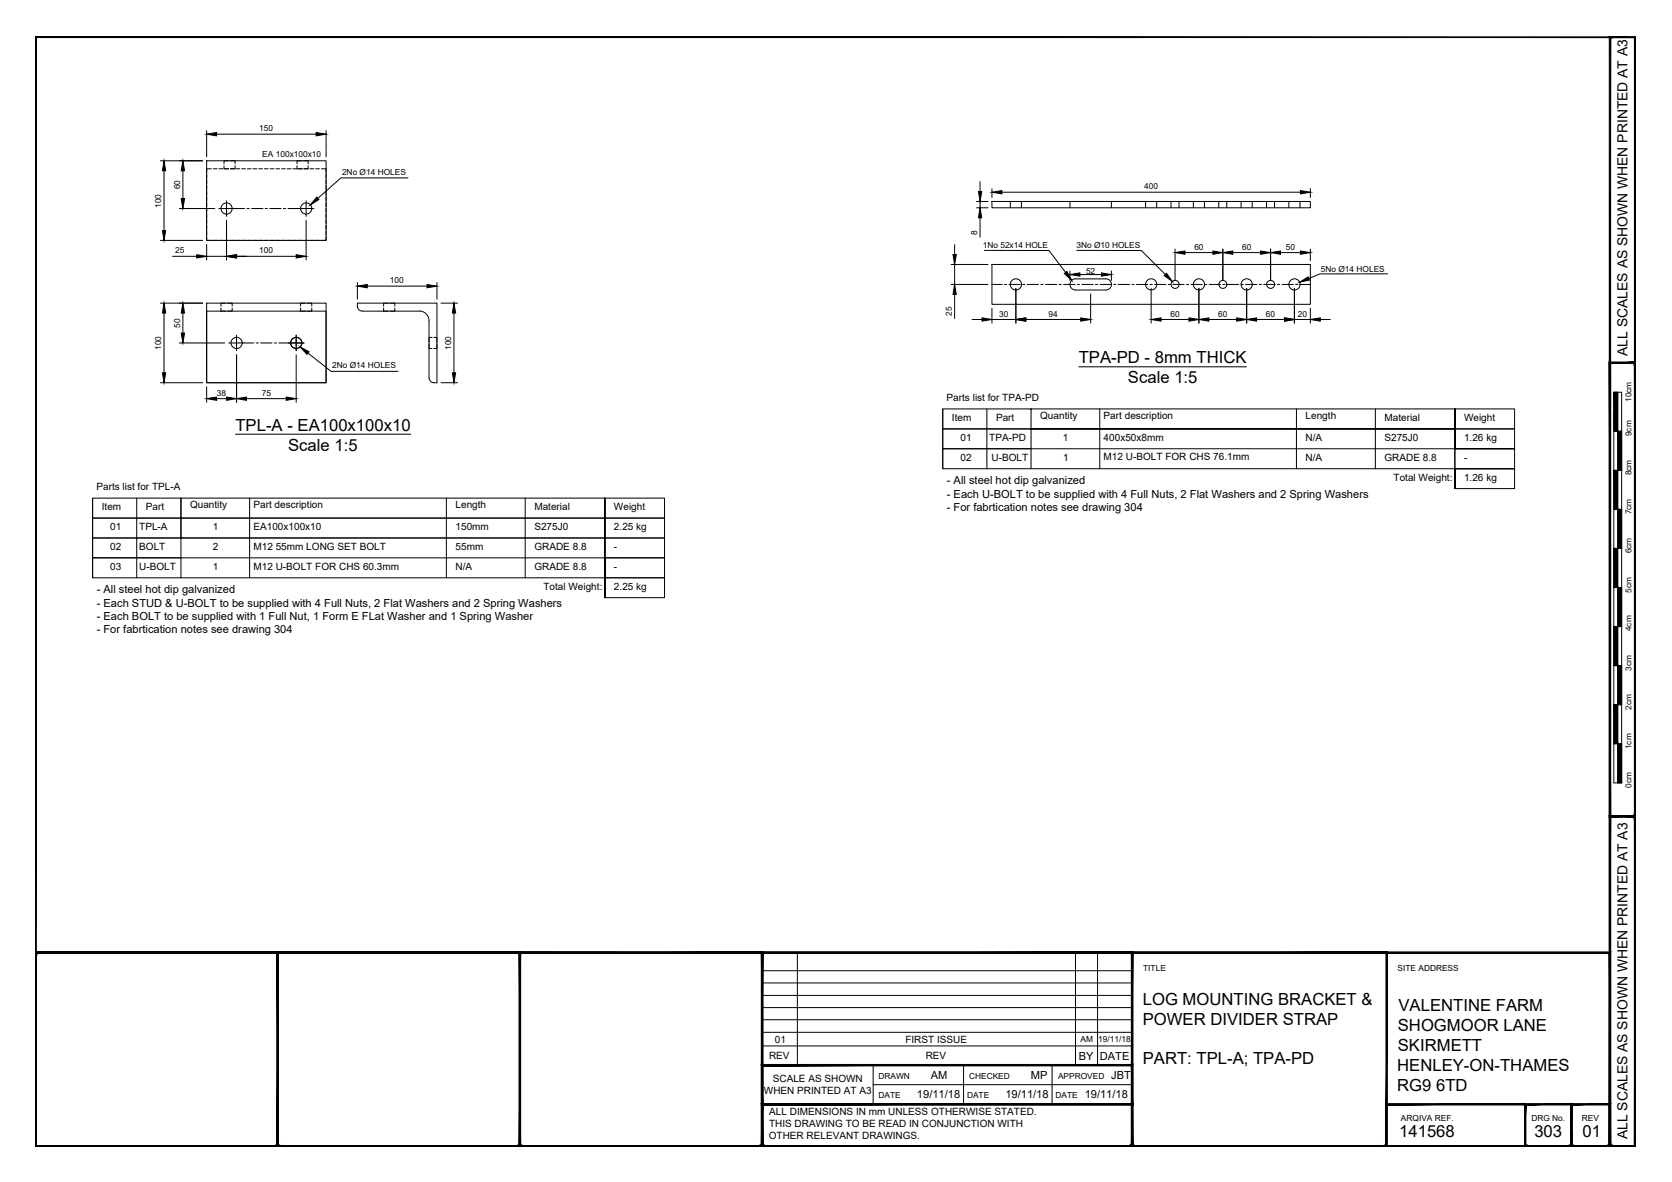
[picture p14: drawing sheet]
<svg xmlns="http://www.w3.org/2000/svg" width="420mm" height="297mm" viewBox="0 0 420 297" stroke-linecap="round" stroke-linejoin="round" font-family="sans-serif">
<defs><g id="words">
<g font-size="4.2">
<text x="271.1" y="91.3">TPA-PD - 8mm THICK</text>
<text x="283.4" y="96.4">Scale 1:5</text>
<text x="59.2" y="108.2">TPL-A - EA100x100x10</text>
<text x="72.4" y="113.3">Scale 1:5</text>
<text x="287.2" y="252.5">LOG MOUNTING BRACKET &amp;</text>
<text x="287.2" y="257.5">POWER DIVIDER STRAP</text>
<text x="351.4" y="254">VALENTINE FARM</text>
<text x="351.3" y="259">SHOGMOOR LANE</text>
<text x="287.2" y="267.5">PART: TPL-A; TPA-PD</text>
<text x="351.1" y="269.1">HENLEY-ON-THAMES</text>
<text x="351.3" y="264.1">SKIRMETT</text>
<text x="351.1" y="274.2">RG9 6TD</text>
<text x="351.6" y="285.7">141568</text>
<text x="385.6" y="285.7">303</text>
<text x="397.7" y="285.7">01</text>
</g>
<g font-size="3.5">
<text x="409" y="89.4" transform="rotate(-90 409 89.4)">ALL SCALES AS SHOWN WHEN PRINTED AT A3</text>
<text x="409" y="286.3" transform="rotate(-90 409 286.3)">ALL SCALES AS SHOWN WHEN PRINTED AT A3</text>
</g>
<g font-size="2.8">
<text x="237.9" y="121.7">- All steel hot dip galvanized</text>
<text x="237.9" y="125.1">- Each U-BOLT to be supplied with 4 Full Nuts, 2 Flat Washers and 2 Spring Washers</text>
<text x="237.9" y="128.4">- For fabrtication notes see drawing 304</text>
<text x="24.3" y="149.1">- All steel hot dip galvanized</text>
<text x="24.3" y="152.4">- Each STUD &amp; U-BOLT to be supplied with 4 Full Nuts, 2 Flat Washers and 2 Spring Washers</text>
<text x="24.3" y="155.8">- Each BOLT to be supplied with 1 Full Nut, 1 Form E FLat Washer and 1 Spring Washer</text>
<text x="24.3" y="159.2">- For fabrtication notes see drawing 304</text>
<text x="271.1" y="266.3">BY</text>
<text x="276.4" y="266.3">DATE</text>
<text x="233.9" y="271.1">AM</text>
<text x="259" y="271.1">MP</text>
<text x="279.3" y="271.1">JBT</text>
<text x="230.4" y="276">19/11/18</text>
<text x="252.7" y="276">19/11/18</text>
<text x="272.6" y="276">19/11/18</text>
</g>
<g font-size="2.5">
<text x="237.9" y="100.8">Parts list for TPA-PD</text>
<text x="239.2" y="105.8">Item</text>
<text x="250.3" y="105.8">Part</text>
<text x="261.4" y="105.3">Quantity</text>
<text x="277.3" y="105.3">Part description</text>
<text x="328.1" y="105.3">Length</text>
<text x="347.9" y="105.8">Material</text>
<text x="367.9" y="105.8">Weight</text>
<text x="241.3" y="110.8">01</text>
<text x="248.6" y="110.8">TPA-PD</text>
<text x="267.1" y="110.8">1</text>
<text x="277.3" y="110.8">400x50x8mm</text>
<text x="328.1" y="110.8">N/A</text>
<text x="347.9" y="110.8">S275J0</text>
<text x="367.9" y="110.8">1.26 kg</text>
<text x="241.3" y="115.9">02</text>
<text x="249.2" y="115.9">U-BOLT</text>
<text x="267.2" y="115.9">1</text>
<text x="277.3" y="115.7">M12 U-BOLT FOR CHS 76.1mm</text>
<text x="328.1" y="115.8">N/A</text>
<text x="347.9" y="115.8">GRADE 8.8</text>
<text x="367.9" y="115.8">-</text>
<text x="24.2" y="123.3">Parts list for TPL-A</text>
<text x="350.2" y="120.8">Total Weight:</text>
<text x="367.9" y="120.8">1.26 kg</text>
<text x="25.6" y="128.2">Item</text>
<text x="36.7" y="128.2">Part</text>
<text x="47.8" y="127.8">Quantity</text>
<text x="63.7" y="127.8">Part description</text>
<text x="114.5" y="127.7">Length</text>
<text x="134.3" y="128.2">Material</text>
<text x="154.3" y="128.2">Weight</text>
<text x="27.7" y="133.3">01</text>
<text x="35" y="133.3">TPL-A</text>
<text x="53.5" y="133.3">1</text>
<text x="63.7" y="133.3">EA100x100x10</text>
<text x="114.5" y="133.3">150mm</text>
<text x="134.3" y="133.3">S275J0</text>
<text x="154.3" y="133.2">2.25 kg</text>
<text x="27.7" y="138.3">02</text>
<text x="27.7" y="143.3">03</text>
<text x="35" y="138.3">BOLT</text>
<text x="35" y="143.3">U-BOLT</text>
<text x="53.5" y="138.3">2</text>
<text x="53.5" y="143.3">1</text>
<text x="63.7" y="138.3">M12 55mm LONG SET BOLT</text>
<text x="63.7" y="143.3">M12 U-BOLT FOR CHS 60.3mm</text>
<text x="114.5" y="138.3">55mm</text>
<text x="114.5" y="143.3">N/A</text>
<text x="134.3" y="138.3">GRADE 8.8</text>
<text x="134.3" y="143.3">GRADE 8.8</text>
<text x="154.3" y="138.2">-</text>
<text x="154.3" y="143.2">-</text>
<text x="136.6" y="148.2">Total Weight:</text>
<text x="154.3" y="148.2">2.25 kg</text>
<text x="194.7" y="262">01</text>
<text x="227.5" y="262">FIRST ISSUE</text>
<text x="193.3" y="266.2">REV</text>
<text x="232.6" y="266.2">REV</text>
<text x="192" y="275">WHEN PRINTED AT A3</text>
<text x="194.2" y="272">SCALE AS SHOWN</text>
<text x="193.3" y="280.3">ALL DIMENSIONS IN mm UNLESS OTHERWISE STATED.</text>
<text x="193.2" y="286.3">OTHER RELEVANT DRAWINGS.</text>
<text x="193.3" y="283.3">THIS DRAWING TO BE READ IN CONJUNCTION WITH</text>
</g>
<g font-size="2.1">
<text x="65.1" y="33">150</text>
<text x="65.9" y="39.5">EA 100x100x10</text>
<text x="45.2" y="47.6" transform="rotate(-90 45.2 47.6)">60</text>
<text x="85.9" y="44">2No Ø14 HOLES</text>
<text x="287.6" y="47.6">400</text>
<text x="40.5" y="52.2" transform="rotate(-90 40.5 52.2)">100</text>
<text x="245.6" y="59" transform="rotate(-90 245.6 59)">8</text>
<text x="44" y="63.7">25</text>
<text x="65.1" y="63.7">100</text>
<text x="247" y="62.4">1No 52x14 HOLE</text>
<text x="270.5" y="62.4">3No Ø10 HOLES</text>
<text x="300.1" y="62.8">60</text>
<text x="312.1" y="62.8">60</text>
<text x="323.1" y="62.8">50</text>
<text x="98" y="71.2">100</text>
<text x="272.9" y="68.8">52</text>
<text x="331.9" y="68.3">5No Ø14 HOLES</text>
<text x="45.2" y="82.3" transform="rotate(-90 45.2 82.3)">50</text>
<text x="239.2" y="79.4" transform="rotate(-90 239.2 79.4)">25</text>
<text x="251.1" y="79.6">30</text>
<text x="263.5" y="79.6">94</text>
<text x="294.1" y="79.6">60</text>
<text x="306.1" y="79.6">60</text>
<text x="318.1" y="79.6">60</text>
<text x="326.1" y="79.6">20</text>
<text x="40.5" y="88" transform="rotate(-90 40.5 88)">100</text>
<text x="113.4" y="88" transform="rotate(-90 113.4 88)">100</text>
<text x="83.5" y="92.6">2No Ø14 HOLES</text>
<text x="54.5" y="99.5">38</text>
<text x="65.8" y="99.5">75</text>
<text x="409.9" y="101" transform="rotate(-90 409.9 101)">10cm</text>
<text x="409.9" y="109.6" transform="rotate(-90 409.9 109.6)">9cm</text>
<text x="409.9" y="119.5" transform="rotate(-90 409.9 119.5)">8cm</text>
<text x="409.9" y="129.3" transform="rotate(-90 409.9 129.3)">7cm</text>
<text x="409.9" y="139.1" transform="rotate(-90 409.9 139.1)">6cm</text>
<text x="409.9" y="148.9" transform="rotate(-90 409.9 148.9)">5cm</text>
<text x="409.9" y="158.6" transform="rotate(-90 409.9 158.6)">4cm</text>
<text x="409.9" y="168.6" transform="rotate(-90 409.9 168.6)">3cm</text>
<text x="409.9" y="178.3" transform="rotate(-90 409.9 178.3)">2cm</text>
<text x="409.9" y="188.3" transform="rotate(-90 409.9 188.3)">1cm</text>
<text x="409.9" y="198" transform="rotate(-90 409.9 198)">0cm</text>
<text x="287.3" y="243.9">TITLE</text>
<text x="351.2" y="243.9">SITE ADDRESS</text>
<text x="271.5" y="261.9">AM</text>
<text x="276" y="261.9">19/11/18</text>
<text x="220.8" y="271.1">DRAWN</text>
<text x="243.5" y="271.1">CHECKED</text>
<text x="265.9" y="271.1">APPROVED</text>
<text x="220.8" y="276">DATE</text>
<text x="243" y="276">DATE</text>
<text x="265.2" y="276">DATE</text>
<text x="352.1" y="281.6">ARQIVA REF.</text>
<text x="384.8" y="281.6">DRG No.</text>
<text x="397.5" y="281.6">REV</text>
</g>
</g></defs>
<g fill="none" stroke="#000" stroke-width=".25">
<path d="M51.9 32.8v6.6M54.4 33.7h25M81.9 32.8v6.6M40.3 40.4h10.6M41.2 42.9v15M45.1 52.4h8.9M46 42.9v7M51.9 59.5v.9h1.2M51.9 40.4h30v20h-30zM51.9 43.8v.9M51.9 45.2v1M51.9 46.7v.9"/>
<path d="M51.9 48.1v.9M51.9 49.5v1M51.9 50.9v1M51.9 52.4v.9M51.9 53.8v1M51.9 55.2v1M51.9 56.7v.9M51.9 58.1v.9M53.1 42.4h-1.2v.9M53.6 42.4h1M55 52.4h6.5M55 42.4h1"/>
<path d="M56.3 41.7v.7h1.2M56.9 50.5v3.9M56.9 55.4v9.9M57.5 40.4h-1.2v.8M57.9 42.4h.9M57.9 40.4h1.2v.8M59.1 41.7v.7h-1.2M59.3 42.4h1M60.7 42.4h1M62.1 52.4h.5M62.2 42.4h.9M63.2 52.4h2.9"/>
<path d="M63.6 42.4h.9M65 42.4h1M66.4 42.4h1M66.6 52.4h.6M67.8 52.4h2.8M67.9 42.4h.9M69.3 42.4h1M70.7 42.4h1M71.2 52.4h.6M72.2 42.4h.9M72.4 52.4h6.5M73.6 42.4h1"/>
<path d="M74.6 41.7v.7h1.4M75.8 40.4h-1.2v.8M76.3 40.4h1.1v.8M76.5 42.4h.9M76.9 50.5v3.9M76.9 55.4v9.9M77.4 41.7v.7h-1.1M77.9 42.4h1M79.3 42.4h1M80.8 42.4h1.1v.9M81.9 59.5v.9h-1.1M81.9 43.8v.9"/>
<path d="M81.9 45.2v1M81.9 46.7v.9M81.9 48.1v.9M81.9 49.5v1M81.9 50.9v1M81.9 52.4v.9M81.9 53.8v1M81.9 55.2v1M81.9 56.7v.9M81.9 58.1v.9M102.5 44.7h-16.8l-5.8 5.1M245.4 50.6h2.9"/>
<path d="M245.4 52.2h2.9M246.3 45.6v2.5M246.3 50.6v1.6M246.3 54.7v4.9M249.3 50.6h80v1.6h-80zM249.3 47.4v2.2M251.8 48.3h75M253.9 50.6v1.6M256.7 50.6v1.6M268.9 50.6v1.6M279.3 50.6v1.6M287.9 50.6v1.6"/>
<path d="M290.7 50.6v1.6M294.3 50.6v1.6M296.3 50.6v1.6M299.9 50.6v1.6M302.7 50.6v1.6M306.3 50.6v1.6M308.3 50.6v1.6M311.9 50.6v1.6M314.7 50.6v1.6M318.3 50.6v1.6M320.3 50.6v1.6M323.9 50.6v1.6"/>
<path d="M326.7 50.6v1.6M329.3 47.4v2.2M40.3 76.2h10.6M40.3 60.4h10.6M41.2 78.7v15M43.4 64.4h6M46 78.7v5M51.9 76.2h30v20h-30zM51.9 78.2h30v18h-30zM51.9 61.4v3.9M51.9 64.4h5M53.6 60.4h1"/>
<path d="M55 60.4h1M55.5 77.4v.8h1.2M56.5 60.4h.9M56.7 76.2h-1.2v.7M57.2 76.2h1.1v.7M57.9 60.4h.9M58.3 77.4v.8h-1.1M59.3 60.4h1M59.4 64.4h15M60.7 60.4h1M62.2 60.4h.9M63.6 60.4h.9"/>
<path d="M65 60.4h1M66.4 60.4h1M67.9 60.4h.9M69.3 60.4h1M70.7 60.4h1M72.2 60.4h.9M73.6 60.4h1M75 60.4h1M75.5 77.4v.8h1.2M76.5 60.4h.9M76.7 76.2h-1.2v.7M77.2 76.2h1.1v.7"/>
<path d="M77.9 60.4h1M78.3 77.4v.8h-1.1M79.3 60.4h1M89.8 77v-.8h20v20a1.42 1.42 0 0 1-2-1.2v-14.4a2.4 2.4 0 0 0-2.4-2.4M89.8 71v4.2M89.8 77a1.2 1.2 0 0 0 1.2 1.2M91 78.2h14.4M92.3 71.9h15M96.4 77.4v.8M97.6 76.2h-1.2v.7M98.1 76.2h1.1v.7M99.2 77.4v.8h-1.1"/>
<path d="M109.8 71v4.2M110.8 76.2h4.2M114.1 78.7v15M239 71.5h9.3M239 66.5h9.3M239.9 61.5v2.5M239.9 66.5v5M239.9 74v6.1M247.4 62.9h16.2l4.2 5.6M249.3 66.5h80v10h-80zM249.3 71.5h2.5M249.3 77.5v3.7"/>
<path d="M252.4 71.5h.6M253.5 71.5h2.9M255.3 72.5v8.7M257 71.5h.5M258.1 71.5h2.9M261.5 71.5h.6M262.7 71.5h2.9M266.1 71.5h.6M267.3 71.5h2.8M268.9 68.1v2.4M270.3 70.1h7.6M270.3 70.1a1.41 1.41 0 0 0-1.4 1.4 1.41 1.41 0 0 0 1.4 1.4h7.6a1.41 1.41 0 0 0 1.4-1.4 1.41 1.41 0 0 0-1.4-1.4"/>
<path d="M270.6 62.9h16.2l6 6.1M270.7 71.5h.6M271.4 69h5.4M271.9 71.5h2.8M274.1 73.9v7.3M275.3 71.5h.6M276.4 71.5h2.9M279.3 68.1v2.4M279.9 71.5h.5M281 71.5h2.9M284.4 71.5h.6M285.6 71.5h2.8"/>
<path d="M289 71.5h.6M289.3 72.5v8.7M290.1 71.5h2.9M293.6 71.5h.5M294.7 71.5h2.9M295.3 62.6v7.9M297.8 63.5h7M298.1 71.5h.6M299.3 71.5h2.8M301.3 72.5v8.7M302.7 71.5h.6M303.9 71.5h2.8"/>
<path d="M307.3 71.5h.6M307.3 62.6v7.9M308.4 71.5h2.9M309.8 63.5h7M311.9 71.5h.5M313 71.5h2.9M313.3 72.5v8.7M316.4 71.5h.6M317.6 71.5h2.8M319.3 62.6v7.9M321 71.5h.6M321.8 63.5h5"/>
<path d="M322.1 71.5h2.9M325.3 72.5v8.7M325.6 71.5h.5M326.7 71.5h2.6M329.3 62.6v2.9M329.3 77.5v3.7M348.7 68.8h-17l-2.8 1.2M40.3 96.2h10.6M45.1 86.2h11.4M51.9 97.2v3.9M57.5 86.2h6.3M59.4 84.2v3.9"/>
<path d="M59.4 89.2v11.9M64.4 86.2h.5M65.5 86.2h2.9M68.9 86.2h.6M70.1 86.2h6.3M74.4 84.2v3.9M74.4 89.2v11.9M77.4 88.7l5.8 4.6h16.8M107.8 86.4v1.2h.8M108.6 84.8h-.8v1.2M109 84.8h.8v1.2M109.8 86.4v1.2h-.8"/>
<path d="M110.8 96.2h4.2M244.3 80.3h2.5M249.3 80.3h6M257.8 80.3h13.8M271.1 92.2h42.1M291.8 80.3h7M303.8 80.3h7M315.8 80.3h7M325.3 80.3h4M331.8 80.3h2.5M405.5 98.6h2v98.1h-2zM406.5 98.6v98.1"/>
<path d="M54.4 100.2h2.5M59.2 109.1h44M61.9 100.2h10M236.9 107.8h128.7h-106.5v5h-22.2zM236.9 102.8v15M248 102.8v15M259.1 102.8h-22.2v5h22.2v-5h106.5M259.1 112.8v5M276.4 102.8v15M325.8 102.8v15M345.6 102.8v15M365.6 117.8h15v5h-15z"/>
<path d="M365.6 102.8v10zM365.6 102.8h15v5h-15zM365.6 107.8h15v5h-15zM365.6 112.8h15v5h-15zM365.6 102.8v15M380.6 112.8h-143.7v5h143.7M405.5 118.2h2M405.5 108.4h2M23.3 130.2h128.7h-106.5v5h-22.2zM23.3 125.2v20M34.4 125.2v20M45.5 135.2v5h-22.2v-5h128.7"/>
<path d="M45.5 135.2h106.5M62.7 125.2v20M112.2 125.2v20M132 125.2v20M152 125.2h-106.5v5h-22.2v-5h22.2v10M152 125.2v15zM152 125.2v15M152 125.2h15v5h-15zM152 130.2h15v5h-15zM152 135.2h15v5h-15zM152 125.2v25M405.5 137.8h2"/>
<path d="M405.5 128h2M23.3 140.2h22.2v5h-22.2zM45.5 140.2h106.5M45.5 145.2h106.5M152 145.2h15v5h-15zM152 140.2v5h15v-5h-15v5M405.5 157.5h2M405.5 147.7h2M405.5 177.1h2M405.5 167.3h2M405.5 186.9h2M200.4 239.4v28.3"/>
<path d="M270.3 239.4v28.3M275.8 239.4v28.3M191.5 250.1h93M191.5 247h93M191.5 243.9h93M191.5 256.3h93M191.5 253.2h93M191.5 259.4h93M191.5 262.8h93M219.4 267.7v9.8M219.4 272.6h65.1M242.1 267.7v9.8"/>
<path d="M264.4 267.7v9.8"/>
<circle cx="56.9" cy="52.4" r="1.41"/>
<circle cx="76.9" cy="52.4" r="1.41"/>
<circle cx="255.3" cy="71.5" r="1.41"/>
<circle cx="289.3" cy="71.5" r="1.41"/>
<circle cx="295.3" cy="71.5" r="1.01"/>
<circle cx="301.3" cy="71.5" r="1.41"/>
<circle cx="307.3" cy="71.5" r="1.01"/>
<circle cx="313.3" cy="71.5" r="1.41"/>
<circle cx="319.3" cy="71.5" r="1.01"/>
<circle cx="325.3" cy="71.5" r="1.41"/>
<circle cx="59.5" cy="86.2" r="1.41"/>
<circle cx="74.4" cy="86.2" r="1.41"/>
</g>
<g fill="#000" stroke="#000" stroke-width=".25">
<path d="M51.9 33.7l2.5-.4v.8zM79.4 33.3l2.5 .4-2.5 .4zM41.2 40.4l.4 2.5h-.8zM40.8 57.9h.8l-.4 2.5zM46 40.4l.4 2.5h-.9zM45.5 49.9h.9l-.4 2.5zM79.6 49.5l.5 .6-2.1 1.4zM245.9 48.1h.8l-.4 2.5zM246.3 52.2l.4 2.5h-.8zM249.3 48.3l2.5-.4v.8zM326.8 47.9l2.5 .4-2.5 .4zM41.2 76.2l.4 2.5h-.8z"/>
<path d="M46 76.2l.4 2.5h-.9zM49.4 64l2.5 .4-2.5 .4zM56.9 64.4l2.5-.4v.8zM74.4 64l2.5 .4-2.5 .4zM89.8 71.9l2.5-.4v.8zM107.3 71.5l2.5 .4-2.5 .4zM114.1 76.2l.4 2.5h-.8zM239.5 64h.8l-.4 2.5zM239.9 71.5l.4 2.5h-.8zM246.8 79.9l2.5 .4-2.5 .4zM255.3 80.3l2.5-.4v.8zM267.4 68.7l.7-.5 1.2 2.3z"/>
<path d="M268.9 69l2.5-.4v.8zM271.6 79.9l2.5 .4-2.5 .4zM276.8 68.6l2.5 .4-2.5 .4zM289.3 80.3l2.5-.4v.8zM293.1 68.7l1.5 2-2.1-1.4zM295.3 63.5l2.5-.4v.8zM298.8 79.9l2.5 .4-2.5 .4zM301.3 80.3l2.5-.4v.8zM304.8 63.1l2.5 .4-2.5 .4zM307.3 63.5l2.5-.4v.8zM310.8 79.9l2.5 .4-2.5 .4zM313.3 80.3l2.5-.4v.8z"/>
<path d="M316.8 63.1l2.5 .4-2.5 .4zM319.3 63.5l2.5-.4v.8zM322.8 79.9l2.5 .4-2.5 .4zM326.8 63.1l2.5 .4-2.5 .4zM326.6 70.9l2.1-1.3 .3 .8zM329.3 80.3l2.5-.4v.8zM40.8 93.7h.8l-.4 2.5zM45.5 83.7h.9l-.4 2.5zM51.9 100.2l2.5-.4v.8zM56.9 99.8l2.5 .4-2.5 .4zM59.4 100.2l2.5-.4v.8zM71.9 99.8l2.5 .4-2.5 .4z"/>
<path d="M75.4 87.2l2.2 1.2-.5 .6zM113.7 93.7h.8l-.4 2.5z"/>
<path d="M8.9 9.3l.2 .1h401.6zM8.9 9.3h402l-.2 .1z"/>
<path d="M404.4 9.3l.3 .1zM404.4 9.3l.3 .1-.3 278.6zM404.7 9.4l-.3 278.6 .3-.1zM404.4 288l.3-.1z"/>
<path d="M404.6 9.3l.1 .1h6zM404.6 9.3h6.3l-.2 .1z"/>
<path d="M410.7 9.4v278.5l.2-278.6zM410.9 9.3v278.7l-.2-.1z"/>
<path d="M410.7 9.4v278.5l.2-278.6zM410.9 9.3v278.7l-.2-.1z"/>
<path d="M404.4 91l.3 .3 6.2-.3zM404.7 91.3l6.2-.3-.2 .3zM410.9 91l-.2 .3z"/>
<path d="M404.4 91l.3 114v-113.7zM404.4 91l.3 114-.3 .3z"/>
<path d="M405.5 98.6l1 9.8v-9.8zM405.5 98.6l1 9.8h-1z"/>
<path d="M410.9 91.1l-.2 .2 .2 113.9zM410.7 91.3l.2 113.9-.2-.2zM410.7 205l.2 .3zM404.7 205h6l.2 .3zM404.7 205l-.3 .3h6.5z"/>
<path d="M405.5 118.2l1 9.8v-9.8zM405.5 118.2l1 9.8h-1z"/>
<path d="M406.5 108.4l1 9.8v-9.8zM406.5 108.4l1 9.8h-1z"/>
<path d="M405.5 137.8l1 9.8v-9.8zM405.5 137.8l1 9.8h-1z"/>
<path d="M406.5 128l1 9.8v-9.8zM406.5 128l1 9.8h-1z"/>
<path d="M405.5 157.5l1 9.8v-9.8zM405.5 157.5l1 9.8h-1z"/>
<path d="M406.5 147.6l1 9.9v-9.9zM406.5 147.6l1 9.9h-1z"/>
<path d="M405.5 177.1l1 9.8v-9.8zM405.5 177.1l1 9.8h-1z"/>
<path d="M406.5 167.3l1 9.8v-9.8zM406.5 167.3l1 9.8h-1z"/>
<path d="M406.5 186.9l1 9.8v-9.8zM406.5 186.9l1 9.8h-1z"/>
<path d="M404.4 205l.3 .3 6.2-.3zM404.7 205.3l6.2-.3-.2 .3zM410.9 205l-.2 .3z"/>
<path d="M410.9 205.1l-.2 .2 .2 82.7zM410.7 205.3l.2 82.7-.2-.1zM410.7 287.9l.2 .1z"/>
<path d="M8.9 239.2l.2 .4zM8.9 239.2l395.5 .4h-395.3zM8.9 239.2l395.5 .4 .3-.4z"/>
<path d="M9.1 239.6h60.5l.3-.4zM8.9 239.2h61l-60.8 .4zM8.9 239.2l.2 .4z"/>
<path d="M69.9 239.6h60.6l.3-.4zM69.6 239.2h61.2l-60.9 .4zM69.6 239.2l.3 48.7v-48.3zM69.6 239.2l.3 48.7-.3 .1zM69.6 288l.3-.1z"/>
<path d="M130.8 239.6h60.5l.4-.4zM130.5 239.2h61.2l-60.9 .4zM130.5 239.2l.3 48.7v-48.3zM130.5 239.2l.3 48.7-.3 .1zM130.5 288l.3-.1z"/>
<path d="M191.7 239.6h92.6l.4-.4zM191.3 239.2h93.4l-93 .4zM191.3 239.2l.4 48.7v-48.3zM191.3 239.2l.4 48.7-.4 .1zM191.3 288l.4-.1z"/>
<path d="M284.7 239.6h63.6l.3-.4zM284.3 239.2h64.3l-63.9 .4zM284.3 239.2l.4 48.7v-48.3zM284.3 239.2l.4 48.7-.4 .1zM284.3 288l.4-.1z"/>
<path d="M404.7 239.2l-.3 .4 .3 48.4zM404.4 239.6l.3 48.4-.3-.1zM404.4 287.9l.3 .1z"/>
<path d="M191.3 277.3l.4 .4 93-.4zM191.7 277.7l93-.4-.4 .4zM284.7 277.3l-.4 .4 .4 10.3zM284.3 277.7l.4 10.3-.4-.1zM284.3 287.9l.4 .1z"/>
<path d="M191.3 277.7h93.4l-.4-.4zM191.3 277.7l.4-.4h92.6zM191.3 267.5v10.2l.4-.4zM191.3 267.5l.4 .4v9.4zM191.3 267.5l.4 .4 93-.4zM191.7 267.9l93-.4-.4 .4zM284.7 267.5l-.4 .4 .4 9.8zM284.3 267.9l.4 9.8-.4-.4z"/>
<path d="M383.1 277.3l.3 .4 11.7-.4zM383.4 277.7l11.7-.4-.4 .4zM394.7 277.7l.4 10.3v-10.7zM394.7 277.7l.4 10.3-.4-.1zM394.7 287.9l.4 .1z"/>
<path d="M348.5 277.7h34.8v-.4zM348.5 277.3h34.8l-34.8 .4z"/>
<path d="M394.7 277.3l.4 .4 9.6-.4zM395.1 277.7l9.6-.4-.3 .4zM404.7 277.3l-.3 .4 .3 10.3zM404.4 277.7l.3 10.3-.3-.1zM404.4 287.9l.3 .1z"/>
<path d="M9.1 9.4l-.2 278.6 .2-.1zM8.9 9.3l.2 .1-.2 278.6z"/>
<path d="M9.1 239.6l-.2 48.4 .2-.1zM8.9 239.4l.2 .2-.2 48.4z"/>
<path d="M9.1 287.9l60.7 .1-.2-.1zM9.1 287.9l60.7 .1h-60.9z"/>
<path d="M69.6 287.9l.3 .1zM69.9 239.2v48.8l-.3-.1zM69.9 239.2l-.3 .4v48.3z"/>
<path d="M69.9 287.9l60.7 .1-.1-.1zM69.9 287.9l60.7 .1h-60.8z"/>
<path d="M130.5 287.9l.3 .1zM130.8 239.2v48.8l-.3-.1zM130.8 239.2l-.3 .4v48.3z"/>
<path d="M130.8 287.9l60.7 .1-.2-.1zM130.8 287.9l60.7 .1h-60.9z"/>
<path d="M191.3 287.9l.4 .1zM191.7 239.2v48.8l-.4-.1zM191.3 239.6v48.3l.4-48.7z"/>
<path d="M191.7 287.9l92.8 .1-.2-.1zM191.7 287.9l92.8 .1h-93z"/>
<path d="M284.3 287.9l.4 .1zM284.7 239.2v48.8l-.4-.1zM284.7 239.2l-.4 .4v48.3z"/>
<path d="M191.5 288h93l-.2-.1zM191.5 288l.2-.1h92.6zM191.3 288l.4-.1zM191.7 277.7v10.2l-.4 .1zM191.3 277.3v10.7l.4-10.3z"/>
<path d="M284.7 287.9l63.8 .1-.2-.1zM284.7 287.9l63.8 .1h-64z"/>
<path d="M348.3 287.9l.3 .1zM348.6 239.2v48.8l-.3-.1zM348.6 239.2l-.3 .4v48.3z"/>
<path d="M383.3 288h11.6l-.2-.1zM383.4 287.9h11.3l-11.4 .1zM383.1 288l.3-.1zM383.4 277.7v10.2l-.3 .1zM383.1 277.3v10.7l.3-10.3z"/>
<path d="M8.9 288h395.7l-.2-.1zM8.9 288l.2-.1h395.3zM8.9 239.4v48.6l.2-.1zM8.9 239.4l.2 .2v48.3z"/>
<path d="M394.9 288h9.7l-.2-.1zM394.9 288l.2-.1h9.3zM394.7 288l.4-.1zM395.1 277.7v10.2l-.4 .1zM394.7 277.3v10.7l.4-10.3z"/>
<path d="M9.1 287.9l401.8 .1-.2-.1zM9.1 287.9l401.8 .1h-402z"/>
<path d="M404.7 287.9l6.2 .1-.2-.1zM404.7 287.9l6.2 .1h-6.3z"/>
<path d="M404.6 288h6.3l-.2-.1zM404.7 287.9h6l-6.1 .1zM404.4 288l.3-.1zM404.7 205.3v82.6l-.3 .1zM404.4 205v83l.3-82.7z"/>
</g>
<use href="#words"/>
</svg>
